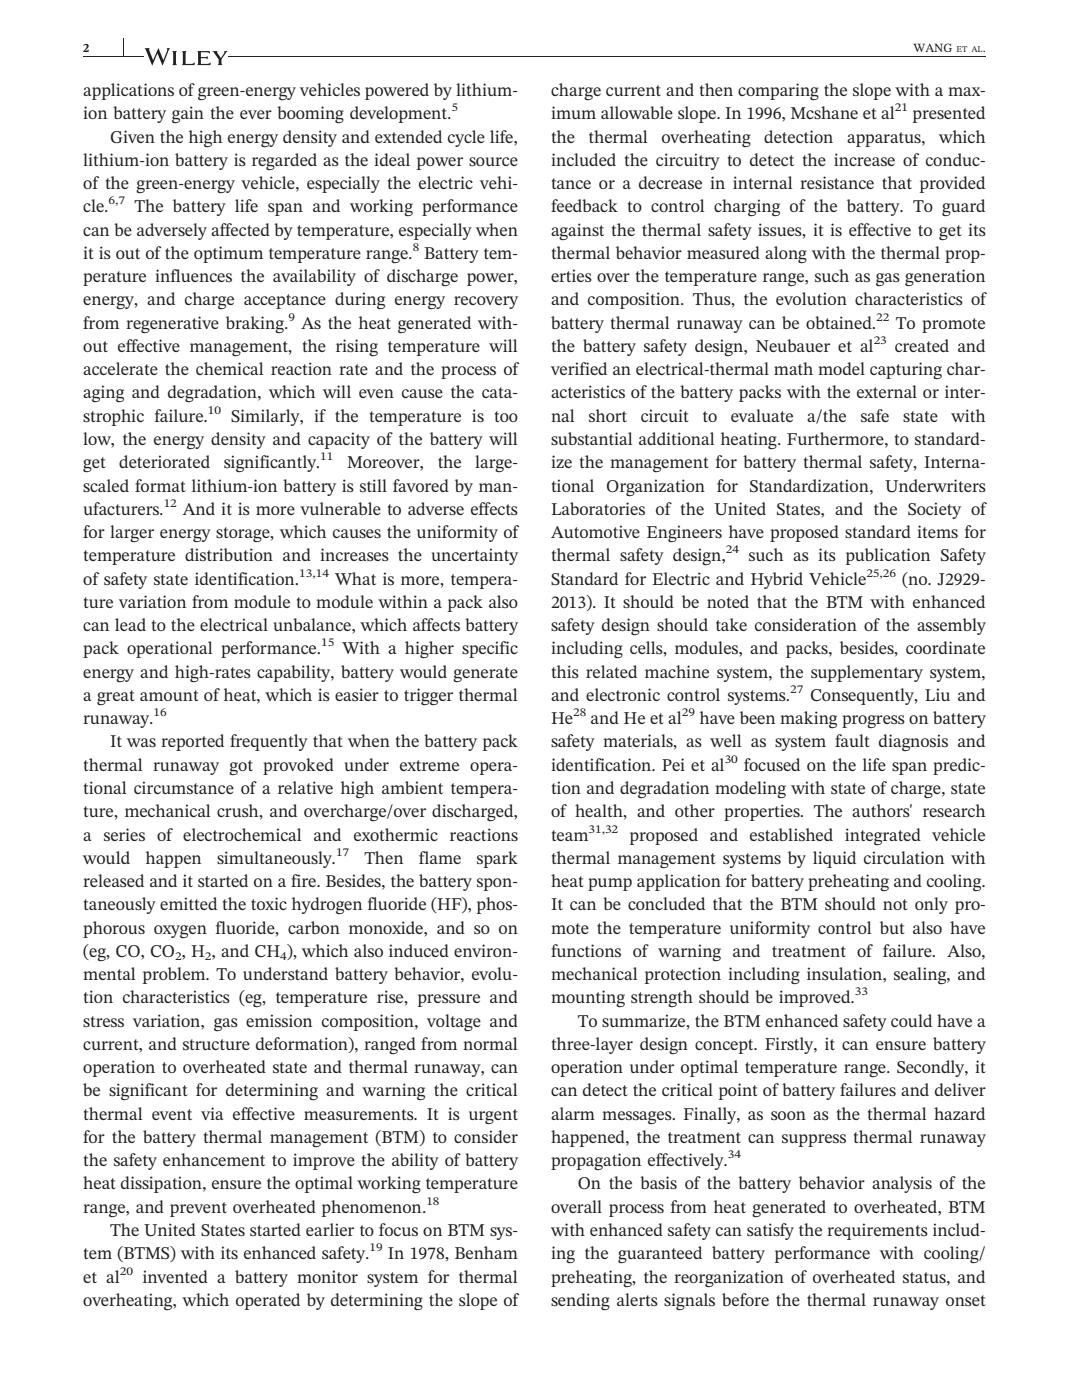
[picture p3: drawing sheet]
<svg xmlns="http://www.w3.org/2000/svg" width="210mm" height="276mm" viewBox="0 0 210 276" stroke-linecap="round" stroke-linejoin="round" font-family="sans-serif">
<defs><g id="words">
<g font-size="3.5" fill="#231f20">
<text x="16.4" y="18.9">applications of green‐energy vehicles powered by lithium‐</text>
<text x="16.4" y="23.5">ion battery gain the ever booming development.</text>
<text x="108.6" y="18.9">charge current and then comparing the slope with a max-</text>
<text x="108.6" y="23.5">imum allowable slope. In 1996, Mcshane et al</text>
<text x="179.8" y="23.5">presented</text>
<text x="21.7" y="28.1">Given the high energy density and extended cycle life,</text>
<text x="108.6" y="28.1">the</text>
<text x="115.9" y="28.1">thermal</text>
<text x="130.3" y="28.1">overheating</text>
<text x="150.5" y="28.1">detection</text>
<text x="166.9" y="28.1">apparatus,</text>
<text x="185" y="28.1">which</text>
<text x="16.4" y="32.7">lithium‐ion battery is regarded as the ideal power source</text>
<text x="108.6" y="32.7">included the circuitry to detect the increase of conduc-</text>
<text x="16.4" y="37.3">of the green‐energy vehicle, especially the electric vehi-</text>
<text x="16.4" y="41.9">cle.</text>
<text x="26.5" y="41.9">The battery life span and working performance</text>
<text x="108.6" y="37.3">tance or a decrease in internal resistance that provided</text>
<text x="108.6" y="41.9">feedback to control charging of the battery. To guard</text>
<text x="16.4" y="46.5">can be adversely affected by temperature, especially when</text>
<text x="108.6" y="46.5">against the thermal safety issues, it is effective to get its</text>
<text x="16.4" y="51">it is out of the optimum temperature range. Battery tem-</text>
<text x="108.6" y="51">thermal behavior measured along with the thermal prop-</text>
<text x="16.4" y="55.6">perature influences the availability of discharge power,</text>
<text x="108.6" y="55.6">erties over the temperature range, such as gas generation</text>
<text x="16.4" y="60.2">energy, and charge acceptance during energy recovery</text>
<text x="16.4" y="64.8">from regenerative braking.</text>
<text x="59.4" y="64.8">As the heat generated with-</text>
<text x="108.6" y="60.2">and composition. Thus, the evolution characteristics of</text>
<text x="108.6" y="64.8">battery thermal runaway can be obtained.</text>
<text x="176.5" y="64.8">To promote</text>
<text x="16.4" y="69.4">out effective management, the rising temperature will</text>
<text x="108.6" y="69.4">the battery safety design, Neubauer et al</text>
<text x="176.3" y="69.4">created and</text>
<text x="16.4" y="74">accelerate the chemical reaction rate and the process of</text>
<text x="108.6" y="74">verified an electrical‐thermal math model capturing char-</text>
<text x="16.4" y="78.6">aging and degradation, which will even cause the cata-</text>
<text x="16.4" y="83.1">strophic failure.</text>
<text x="45.6" y="83.1">Similarly, if the temperature is too</text>
<text x="108.6" y="78.6">acteristics of the battery packs with the external or inter-</text>
<text x="108.6" y="83.1">nal</text>
<text x="115.9" y="83.1">short</text>
<text x="126.2" y="83.1">circuit</text>
<text x="138.4" y="83.1">to</text>
<text x="144" y="83.1">evaluate</text>
<text x="159" y="83.1">a/the</text>
<text x="169.5" y="83.1">safe</text>
<text x="177.9" y="83.1">state</text>
<text x="187.5" y="83.1">with</text>
<text x="16.4" y="87.7">low, the energy density and capacity of the battery will</text>
<text x="108.6" y="87.7">substantial additional heating. Furthermore, to standard-</text>
<text x="16.4" y="92.3">get</text>
<text x="23.5" y="92.3">deteriorated</text>
<text x="44.1" y="92.3">significantly.</text>
<text x="68.4" y="92.3">Moreover,</text>
<text x="86.2" y="92.3">the</text>
<text x="93.6" y="92.3">large‐</text>
<text x="108.6" y="92.3">ize the management for battery thermal safety, Interna-</text>
<text x="16.4" y="96.9">scaled format lithium‐ion battery is still favored by man-</text>
<text x="16.4" y="101.5">ufacturers.</text>
<text x="36" y="101.5">And it is more vulnerable to adverse effects</text>
<text x="108.6" y="96.9">tional Organization for Standardization, Underwriters</text>
<text x="108.6" y="101.5">Laboratories of the United States, and the Society of</text>
<text x="16.4" y="106.1">for larger energy storage, which causes the uniformity of</text>
<text x="108.6" y="106.1">Automotive Engineers have proposed standard items for</text>
<text x="16.4" y="110.7">temperature distribution and increases the uncertainty</text>
<text x="108.6" y="110.7">thermal safety design,</text>
<text x="147.5" y="110.7">such as its publication Safety</text>
<text x="16.4" y="119.8">ture variation from module to module within a pack also</text>
<text x="16.4" y="115.3">of safety state identification.</text>
<text x="66" y="115.3">What is more, tempera-</text>
<text x="108.6" y="115.3">Standard for Electric and Hybrid Vehicle</text>
<text x="108.6" y="119.8">2013). It should be noted that the BTM with enhanced</text>
<text x="177.7" y="115.3">(no. J2929‐</text>
<text x="16.4" y="124.4">can lead to the electrical unbalance, which affects battery</text>
<text x="108.6" y="124.4">safety design should take consideration of the assembly</text>
<text x="16.4" y="129">pack operational performance.</text>
<text x="67.5" y="129">With a higher specific</text>
<text x="108.6" y="129">including cells, modules, and packs, besides, coordinate</text>
<text x="16.4" y="133.6">energy and high‐rates capability, battery would generate</text>
<text x="108.6" y="133.6">this related machine system, the supplementary system,</text>
<text x="16.4" y="138.2">a great amount of heat, which is easier to trigger thermal</text>
<text x="16.4" y="142.8">runaway.</text>
<text x="108.6" y="142.8">He</text>
<text x="108.6" y="138.2">and electronic control systems.</text>
<text x="116.4" y="142.8">and He et al</text>
<text x="137.8" y="142.8">have been making progress on battery</text>
<text x="159.6" y="138.2">Consequently, Liu and</text>
<text x="21.7" y="147.4">It was reported frequently that when the battery pack</text>
<text x="108.6" y="147.4">safety materials, as well as system fault diagnosis and</text>
<text x="16.4" y="151.9">thermal runaway got provoked under extreme opera-</text>
<text x="108.6" y="151.9">identification. Pei et al</text>
<text x="146.5" y="151.9">focused on the life span predic-</text>
<text x="16.4" y="156.5">tional circumstance of a relative high ambient tempera-</text>
<text x="16.4" y="161.1">ture, mechanical crush, and overcharge/over discharged,</text>
<text x="108.6" y="156.5">tion and degradation modeling with state of charge, state</text>
<text x="108.6" y="161.1">of health, and other properties. The authors' research</text>
<text x="16.4" y="165.7">a series of electrochemical and exothermic reactions</text>
<text x="108.6" y="165.7">team</text>
<text x="124" y="165.7">proposed and established integrated vehicle</text>
<text x="16.4" y="170.3">would</text>
<text x="28.7" y="170.3">happen</text>
<text x="42.8" y="170.3">simultaneously.</text>
<text x="71.8" y="170.3">Then</text>
<text x="82.5" y="170.3">flame</text>
<text x="93.9" y="170.3">spark</text>
<text x="108.6" y="170.3">thermal management systems by liquid circulation with</text>
<text x="16.4" y="174.9">released and it started on a fire. Besides, the battery spon-</text>
<text x="16.4" y="179.5">taneously emitted the toxic hydrogen fluoride (HF), phos-</text>
<text x="108.6" y="174.9">heat pump application for battery preheating and cooling.</text>
<text x="108.6" y="179.5">It can be concluded that the BTM should not only pro-</text>
<text x="16.4" y="184">phorous oxygen fluoride, carbon monoxide, and so on</text>
<text x="108.6" y="184">mote the temperature uniformity control but also have</text>
<text x="16.4" y="188.6">(eg, CO, CO , H , and CH ), which also induced environ-</text>
<text x="108.6" y="188.6">functions of warning and treatment of failure. Also,</text>
<text x="16.4" y="193.2">mental problem. To understand battery behavior, evolu-</text>
<text x="16.4" y="197.8">tion characteristics (eg, temperature rise, pressure and</text>
<text x="108.6" y="193.2">mechanical protection including insulation, sealing, and</text>
<text x="108.6" y="197.8">mounting strength should be improved.</text>
<text x="16.4" y="202.4">stress variation, gas emission composition, voltage and</text>
<text x="113.8" y="202.4">To summarize, the BTM enhanced safety could have a</text>
<text x="16.4" y="207">current, and structure deformation), ranged from normal</text>
<text x="108.6" y="207">three‐layer design concept. Firstly, it can ensure battery</text>
<text x="16.4" y="211.6">operation to overheated state and thermal runaway, can</text>
<text x="108.6" y="211.6">operation under optimal temperature range. Secondly, it</text>
<text x="16.4" y="216.1">be significant for determining and warning the critical</text>
<text x="16.4" y="220.7">thermal event via effective measurements. It is urgent</text>
<text x="108.6" y="216.1">can detect the critical point of battery failures and deliver</text>
<text x="108.6" y="220.7">alarm messages. Finally, as soon as the thermal hazard</text>
<text x="16.4" y="225.3">for the battery thermal management (BTM) to consider</text>
<text x="108.6" y="225.3">happened, the treatment can suppress thermal runaway</text>
<text x="16.4" y="229.9">the safety enhancement to improve the ability of battery</text>
<text x="108.6" y="229.9">propagation effectively.</text>
<text x="16.4" y="234.5">heat dissipation, ensure the optimal working temperature</text>
<text x="16.4" y="239.1">range, and prevent overheated phenomenon.</text>
<text x="108.6" y="239.1">overall process from heat generated to overheated, BTM</text>
<text x="113.8" y="234.5">On the basis of the battery behavior analysis of the</text>
<text x="21.7" y="243.7">The United States started earlier to focus on BTM sys-</text>
<text x="108.6" y="243.7">with enhanced safety can satisfy the requirements includ-</text>
<text x="16.4" y="248.2">tem (BTMS) with its enhanced safety.</text>
<text x="76.4" y="248.2">In 1978, Benham</text>
<text x="108.6" y="248.2">ing the guaranteed battery performance with cooling/</text>
<text x="16.4" y="252.8">et al</text>
<text x="16.4" y="257.4">overheating, which operated by determining the slope of</text>
<text x="28" y="252.8">invented a battery monitor system for thermal</text>
<text x="108.6" y="252.8">preheating, the reorganization of overheated status, and</text>
<text x="108.6" y="257.4">sending alerts signals before the thermal runaway onset</text>
</g>
<g font-size="2.5" fill="#231f20">
<text x="16.4" y="10.3">2</text>
<text x="180" y="10.3">WANG</text>
<text x="193.6" y="10.3">.</text>
</g>
<g font-size="2.4" fill="#231f20">
<text x="88.9" y="22">5</text>
<text x="176.3" y="22">21</text>
<text x="21.4" y="40.3">6,7</text>
<text x="81.3" y="49.5">8</text>
<text x="56.8" y="63.2">9</text>
<text x="172.6" y="63.2">22</text>
<text x="172.1" y="67.8">23</text>
<text x="41" y="81.6">10</text>
<text x="63.1" y="90.8">11</text>
<text x="32.3" y="99.9">12</text>
<text x="59" y="113.7">13,14</text>
<text x="143" y="109.1">24</text>
<text x="170.7" y="113.7">25,26</text>
<text x="63.3" y="127.4">15</text>
<text x="155.7" y="136.6">27</text>
<text x="30.3" y="141.2">16</text>
<text x="112.9" y="141.2">28</text>
<text x="134.3" y="141.2">29</text>
<text x="142.8" y="150.4">30</text>
<text x="115.9" y="164.1">31,32</text>
<text x="66.2" y="168.7">17</text>
<text x="34.5" y="189.2">2</text>
<text x="40.4" y="189.2">2</text>
<text x="55.2" y="189.2">4</text>
<text x="168.4" y="196.2">33</text>
<text x="143.4" y="228.3">34</text>
<text x="84" y="237.5">18</text>
<text x="23.6" y="251.3">20</text>
<text x="72.8" y="246.7">19</text>
</g>
<text font-size="1.7" fill="#231f20" x="188.5" y="10.3">ET AL</text>
</g></defs>
<path d="M16.4 11.1h177.8M24.2 7.5v3.5" fill="none" stroke="#231f20" stroke-width=".2"/>
<path d="M28.5 9.5h16.3v3.4h-16.3z" fill="#fff"/>
<path d="M28.5 9.5l1.5 3.4 1-2.4 1 2.4 1.2-2.9 .3-.5h-.7l.1 .6-.7 1.8-1-2.4-1 2.4-.8-1.9 .1-.5zM38.8 10.1l.2 .4v1.9l-.2 .4h2.6l.1-.5-.4 .3h-1.5v-1.1a1.38 1.38 0 0 1 1.3 .2v-.6a1.38 1.38 0 0 1-1.3 .2v-1h1.3l.4 .3v-.5zM41.8 10.1l1.3 1.6v.8l-.2 .3h.9l-.2-.3v-.8l1.3-1.6h-.8l.1 .3-.7 1-.7-.9 .1-.4zM35.8 10.1l.2 .4v1.9l-.2 .4h2.5l.1-.6-.4 .4h-1.4v-2l.2-.5zM33.9 10.1l.2 .4v1.9l-.2 .4h1l-.2-.4v-1.9l.2-.4z" fill="#231f20"/>
<use href="#words"/>
</svg>
